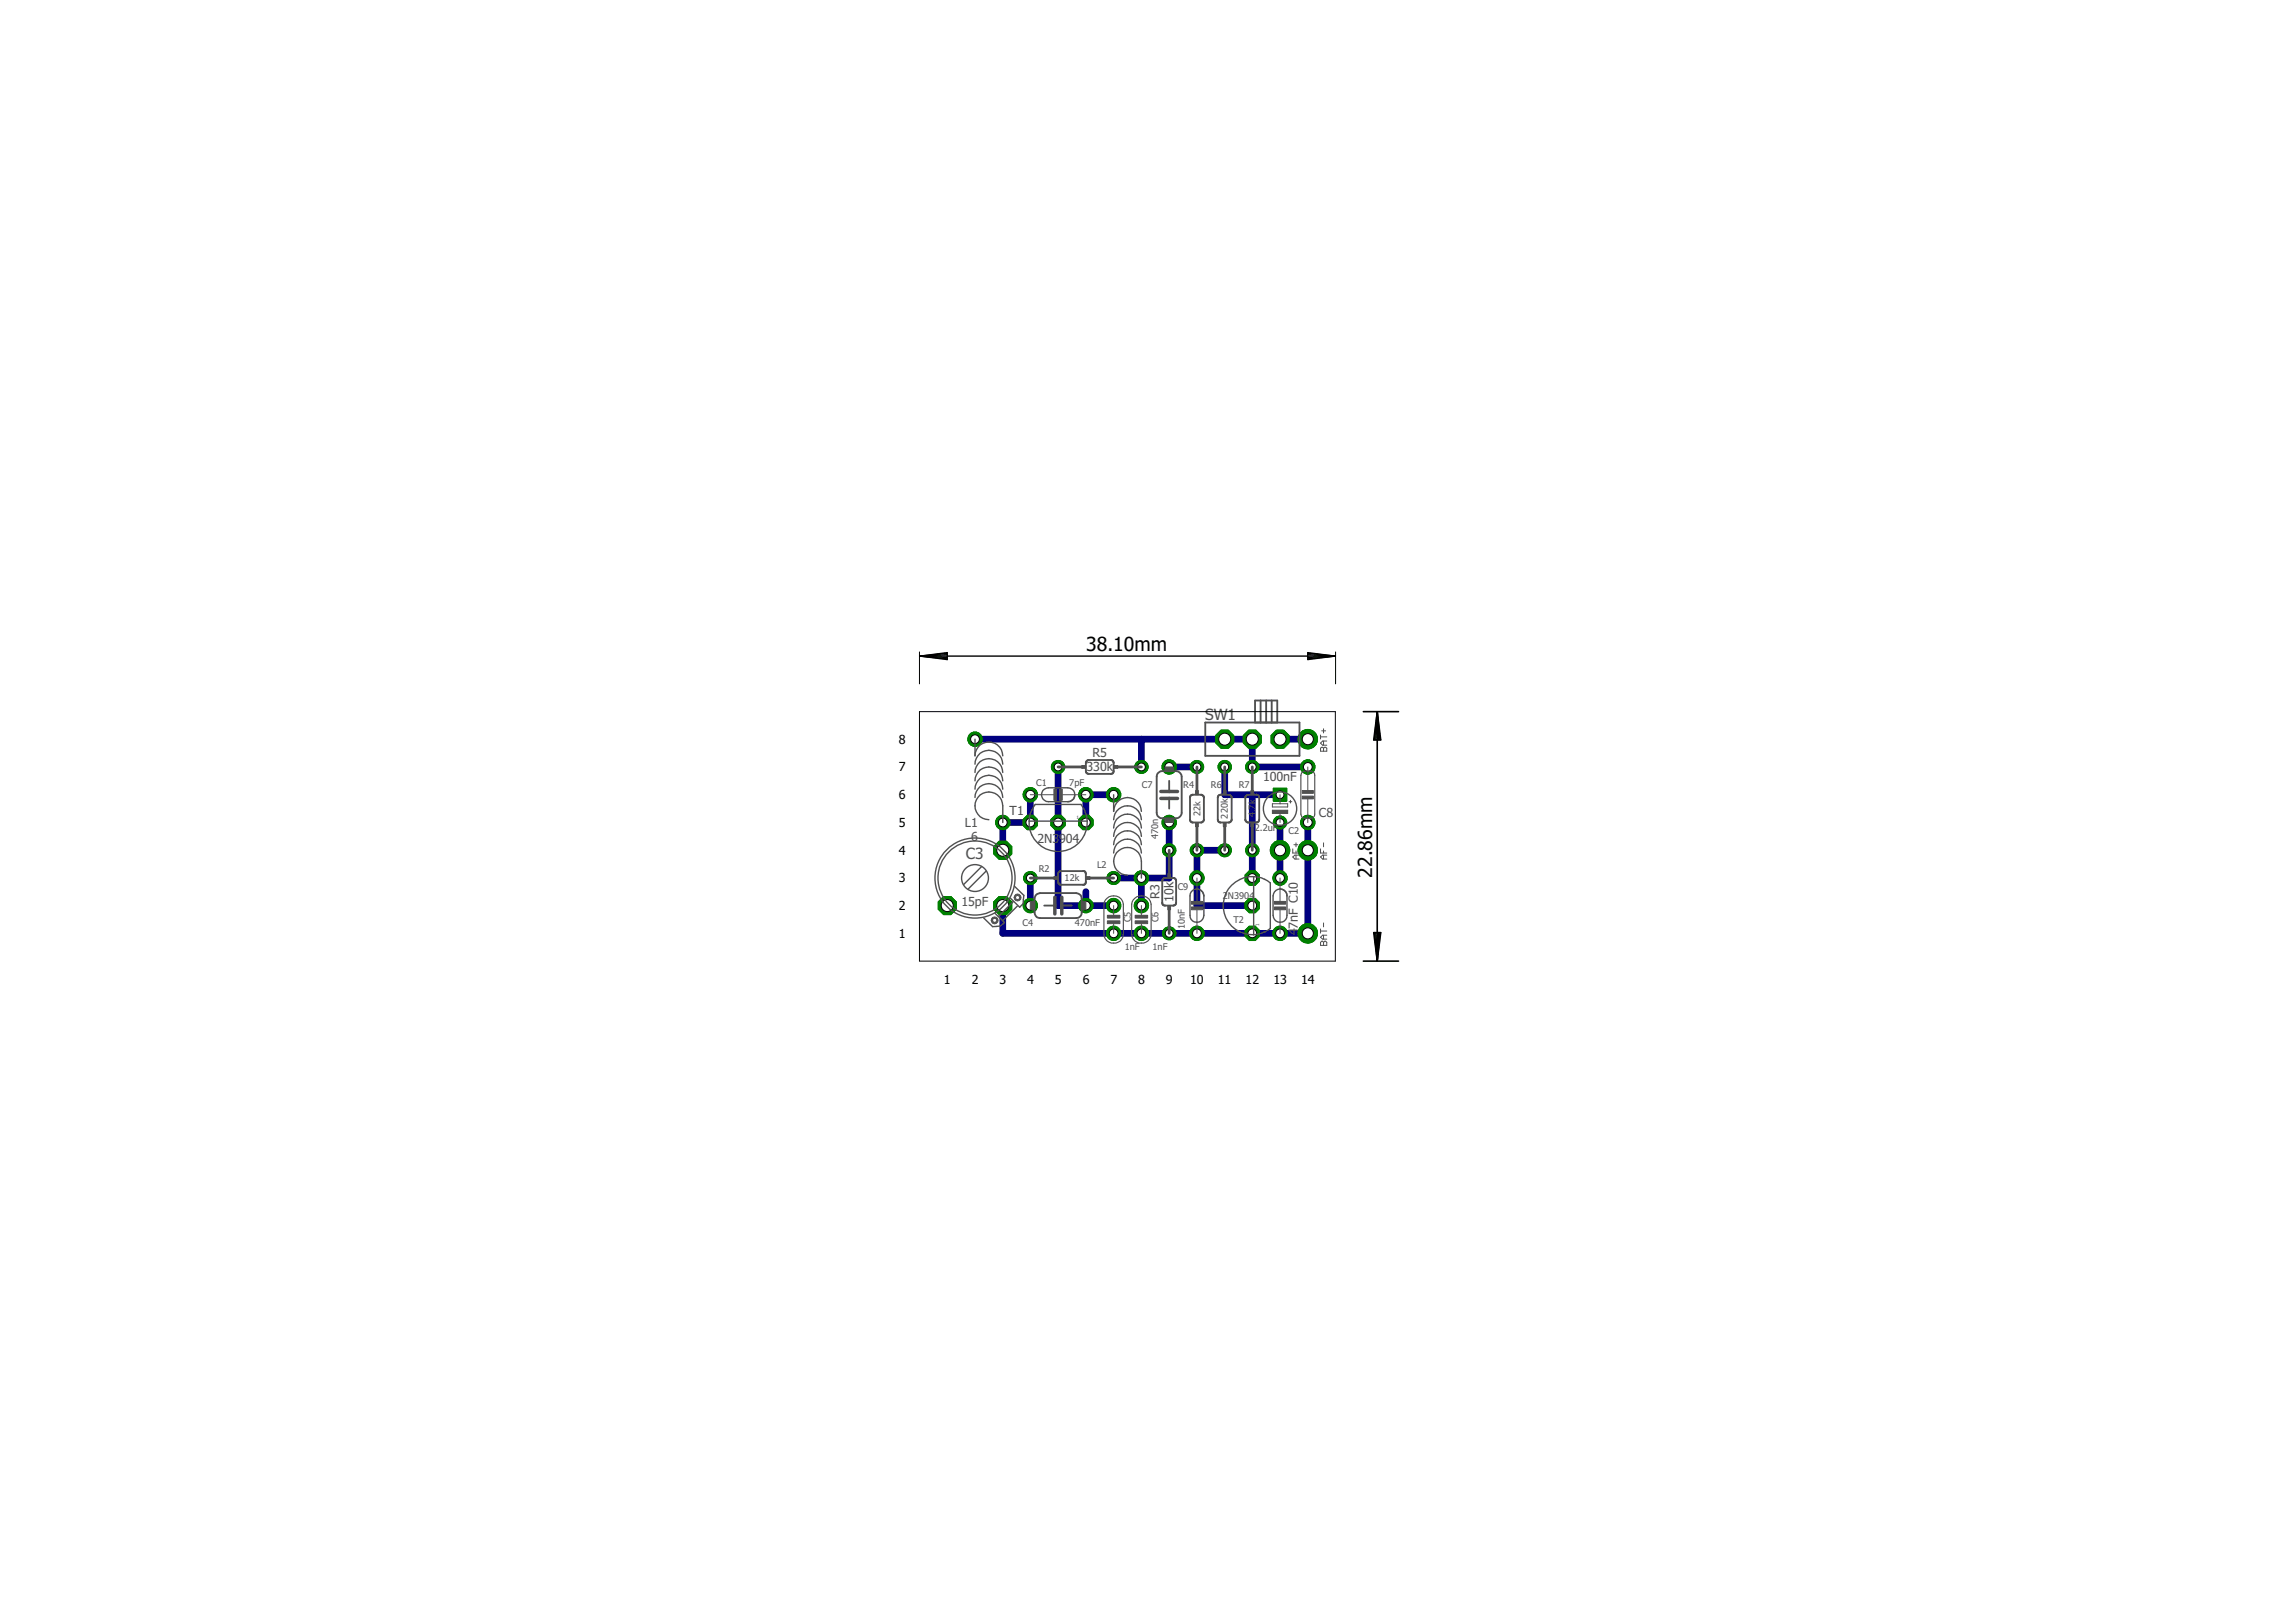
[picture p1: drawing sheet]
<svg xmlns="http://www.w3.org/2000/svg" width="210mm" height="148mm" viewBox="0 0 210 148" stroke-linecap="round" stroke-linejoin="round" font-family="sans-serif">
<defs><g id="words">
<g font-size="1.8">
<text x="99.3" y="59.6">38.10mm</text>
<text x="125.5" y="80.3" transform="rotate(-90 125.5 80.3)">22.86mm</text>
</g>
<g font-size="1.4" fill="#505050">
<text x="110.2" y="65.8">SW1</text>
<text x="88.3" y="78.5">C3</text>
</g>
<g font-size="1.1">
<text x="82.2" y="70.6">7</text>
<text x="82.2" y="68">8</text>
<text x="82.2" y="75.6">5</text>
<text x="82.2" y="73.1">6</text>
<text x="82.2" y="83.2">2</text>
<text x="82.2" y="80.7">3</text>
<text x="82.2" y="78.2">4</text>
<text x="82.2" y="85.8">1</text>
<text x="86.3" y="90">1</text>
<text x="88.9" y="90">2</text>
<text x="91.4" y="90">3</text>
<text x="93.9" y="90">4</text>
<text x="96.5" y="90">5</text>
<text x="99" y="90">6</text>
<text x="101.6" y="90">7</text>
<text x="104.1" y="90">8</text>
<text x="106.6" y="90">9</text>
<text x="108.9" y="90">10</text>
<text x="111.4" y="90">11</text>
<text x="113.9" y="90">12</text>
<text x="116.5" y="90">13</text>
<text x="119" y="90">14</text>
</g>
<g font-size="1.1" fill="#505050">
<text x="99.4" y="70.6">330k</text>
<text x="99.9" y="69.3">R5</text>
<text x="115.5" y="71.4">100nF</text>
<text x="88.2" y="75.6">L1</text>
<text x="88.8" y="76.9">6</text>
<text x="92.3" y="74.5">T1</text>
<text x="94.9" y="77.1">2N3</text>
<text x="96.9" y="77.1">904</text>
<text x="120.6" y="74.8">C8</text>
<text x="87.9" y="82.8">15pF</text>
<text x="106" y="82.2" transform="rotate(-90 106 82.2)">R3</text>
<text x="107.3" y="82.5" transform="rotate(-90 107.3 82.5)">10k</text>
<text x="118.7" y="85.5" transform="rotate(-90 118.7 85.5)">47nF C10</text>
</g>
<g font-size=".8" fill="#505050">
<text x="94.8" y="71.9">C1</text>
<text x="97.8" y="71.9">7pF</text>
<text x="104.4" y="72.1">C7</text>
<text x="105.9" y="76.7" transform="rotate(-90 105.9 76.7)">470n</text>
<text x="108.2" y="72.1">R4</text>
<text x="109.8" y="74.6" transform="rotate(-90 109.8 74.6)">22k</text>
<text x="110.8" y="72.1">R6</text>
<text x="112.3" y="74.9" transform="rotate(-90 112.3 74.9)">220k</text>
<text x="113.3" y="72.1">R7</text>
<text x="114.8" y="76">2.2uF</text>
<text x="114.8" y="74.8" transform="rotate(-90 114.8 74.8)">4.7k</text>
<text x="117.9" y="76.3">C2</text>
<text x="95" y="79.8">R2</text>
<text x="97.4" y="80.6">12k</text>
<text x="100.3" y="79.3">L2</text>
<text x="107.7" y="81.4">C9</text>
<text x="111.8" y="82.2">2N3904</text>
<text x="93.5" y="84.7">C4</text>
<text x="98.3" y="84.7">470nF</text>
<text x="102.9" y="86.9">1nF</text>
<text x="103.4" y="84.4" transform="rotate(-90 103.4 84.4)">C5</text>
<text x="105.4" y="86.9">1nF</text>
<text x="106" y="84.4" transform="rotate(-90 106 84.4)">C6</text>
<text x="108.4" y="85" transform="rotate(-90 108.4 85)">10nF</text>
<text x="112.8" y="84.5">T2</text>
</g>
<g font-size=".4" fill="#505050">
<text x="98.5" y="74.9">1</text>
<text x="115.2" y="84.7" transform="rotate(-90 115.2 84.7)">1</text>
</g>
</g></defs>
<g fill="none" stroke="#000080" stroke-width=".61">
<path d="M89.2 67.6h25.3v2.5h5.1M94.2 72.7v2.5h-2.5v2.6M96.8 70.1v12.7h5.1M101.9 72.7h-2.6v2.5M104.4 67.6v2.5M106.9 70.1h2.6M106.9 75.2v5.1h-5M112 70.1v2.6h5.1M112 77.8h-2.5v5h5M114.5 72.7v7.6M117.1 67.6h2.5M117.1 75.2v5.1"/>
<path d="M119.6 75.2v10.2h-27.9v-2.6M94.2 80.3v2.5M99.3 81.6v1.2M104.4 80.3v2.5"/>
</g>
<circle cx="117.1" cy="77.8" r=".89" fill="#008000" stroke="#008000" stroke-width=".09"/>
<circle cx="117.1" cy="77.8" r=".51" fill="#fff" stroke="#000" stroke-width=".09"/>
<circle cx="119.6" cy="77.8" r=".89" fill="#008000" stroke="#008000" stroke-width=".09"/>
<circle cx="119.6" cy="77.8" r=".51" fill="#fff" stroke="#000" stroke-width=".09"/>
<circle cx="119.6" cy="67.6" r=".89" fill="#008000" stroke="#008000" stroke-width=".09"/>
<circle cx="119.6" cy="67.6" r=".51" fill="#fff" stroke="#000" stroke-width=".09"/>
<circle cx="119.6" cy="85.4" r=".89" fill="#008000" stroke="#008000" stroke-width=".09"/>
<circle cx="119.6" cy="85.4" r=".51" fill="#fff" stroke="#000" stroke-width=".09"/>
<circle cx="94.2" cy="72.7" r=".66" fill="#008000" stroke="#008000" stroke-width=".09"/>
<circle cx="94.2" cy="72.7" r=".4" fill="#fff" stroke="#000" stroke-width=".09"/>
<circle cx="99.3" cy="72.7" r=".66" fill="#008000" stroke="#008000" stroke-width=".09"/>
<circle cx="99.3" cy="72.7" r=".4" fill="#fff" stroke="#000" stroke-width=".09"/>
<circle cx="117.1" cy="85.4" r=".66" fill="#008000" stroke="#008000" stroke-width=".09"/>
<circle cx="117.1" cy="85.4" r=".4" fill="#fff" stroke="#000" stroke-width=".09"/>
<circle cx="117.1" cy="80.3" r=".66" fill="#008000" stroke="#008000" stroke-width=".09"/>
<circle cx="117.1" cy="80.3" r=".4" fill="#fff" stroke="#000" stroke-width=".09"/>
<circle cx="117.1" cy="75.2" r=".61" fill="#008000" stroke="#008000" stroke-width=".09"/>
<circle cx="117.1" cy="75.2" r=".36" fill="#fff" stroke="#000" stroke-width=".09"/>
<path d="M116.5 72.1h1.2v1.2h-1.2z" fill="#008000" stroke="#008000" stroke-width=".09"/>
<circle cx="117.1" cy="72.7" r=".36" fill="#fff" stroke="#000" stroke-width=".09"/>
<circle cx="86.6" cy="82.8" r=".89" fill="#008000" stroke="#008000" stroke-width=".09"/>
<circle cx="86.6" cy="82.8" r=".55" fill="#fff" stroke="#000" stroke-width=".09"/>
<circle cx="91.7" cy="82.8" r=".89" fill="#008000" stroke="#008000" stroke-width=".09"/>
<circle cx="91.7" cy="82.8" r=".55" fill="#fff" stroke="#000" stroke-width=".09"/>
<circle cx="91.7" cy="77.8" r=".89" fill="#008000" stroke="#008000" stroke-width=".09"/>
<circle cx="91.7" cy="77.8" r=".55" fill="#fff" stroke="#000" stroke-width=".09"/>
<circle cx="94.2" cy="82.8" r=".66" fill="#008000" stroke="#008000" stroke-width=".09"/>
<circle cx="94.2" cy="82.8" r=".4" fill="#fff" stroke="#000" stroke-width=".09"/>
<circle cx="99.3" cy="82.8" r=".66" fill="#008000" stroke="#008000" stroke-width=".09"/>
<circle cx="99.3" cy="82.8" r=".4" fill="#fff" stroke="#000" stroke-width=".09"/>
<circle cx="101.9" cy="85.4" r=".66" fill="#008000" stroke="#008000" stroke-width=".09"/>
<circle cx="101.9" cy="85.4" r=".4" fill="#fff" stroke="#000" stroke-width=".09"/>
<circle cx="101.9" cy="82.8" r=".66" fill="#008000" stroke="#008000" stroke-width=".09"/>
<circle cx="101.9" cy="82.8" r=".4" fill="#fff" stroke="#000" stroke-width=".09"/>
<circle cx="104.4" cy="85.4" r=".66" fill="#008000" stroke="#008000" stroke-width=".09"/>
<circle cx="104.4" cy="85.4" r=".4" fill="#fff" stroke="#000" stroke-width=".09"/>
<circle cx="104.4" cy="82.8" r=".66" fill="#008000" stroke="#008000" stroke-width=".09"/>
<circle cx="104.4" cy="82.8" r=".4" fill="#fff" stroke="#000" stroke-width=".09"/>
<circle cx="106.9" cy="70.1" r=".66" fill="#008000" stroke="#008000" stroke-width=".09"/>
<circle cx="106.9" cy="70.1" r=".4" fill="#fff" stroke="#000" stroke-width=".09"/>
<circle cx="106.9" cy="75.2" r=".66" fill="#008000" stroke="#008000" stroke-width=".09"/>
<circle cx="106.9" cy="75.2" r=".4" fill="#fff" stroke="#000" stroke-width=".09"/>
<circle cx="119.6" cy="75.2" r=".66" fill="#008000" stroke="#008000" stroke-width=".09"/>
<circle cx="119.6" cy="75.2" r=".4" fill="#fff" stroke="#000" stroke-width=".09"/>
<circle cx="119.6" cy="70.1" r=".66" fill="#008000" stroke="#008000" stroke-width=".09"/>
<circle cx="119.6" cy="70.1" r=".4" fill="#fff" stroke="#000" stroke-width=".09"/>
<circle cx="109.5" cy="85.4" r=".66" fill="#008000" stroke="#008000" stroke-width=".09"/>
<circle cx="109.5" cy="85.4" r=".4" fill="#fff" stroke="#000" stroke-width=".09"/>
<circle cx="109.5" cy="80.3" r=".66" fill="#008000" stroke="#008000" stroke-width=".09"/>
<circle cx="109.5" cy="80.3" r=".4" fill="#fff" stroke="#000" stroke-width=".09"/>
<circle cx="91.7" cy="75.2" r=".66" fill="#008000" stroke="#008000" stroke-width=".09"/>
<circle cx="91.7" cy="75.2" r=".4" fill="#fff" stroke="#000" stroke-width=".09"/>
<circle cx="89.2" cy="67.6" r=".66" fill="#008000" stroke="#008000" stroke-width=".09"/>
<circle cx="89.2" cy="67.6" r=".4" fill="#fff" stroke="#000" stroke-width=".09"/>
<circle cx="104.4" cy="80.3" r=".66" fill="#008000" stroke="#008000" stroke-width=".09"/>
<circle cx="104.4" cy="80.3" r=".4" fill="#fff" stroke="#000" stroke-width=".09"/>
<circle cx="101.9" cy="72.7" r=".66" fill="#008000" stroke="#008000" stroke-width=".09"/>
<circle cx="101.9" cy="72.7" r=".4" fill="#fff" stroke="#000" stroke-width=".09"/>
<circle cx="94.2" cy="80.3" r=".61" fill="#008000" stroke="#008000" stroke-width=".09"/>
<circle cx="94.2" cy="80.3" r=".36" fill="#fff" stroke="#000" stroke-width=".09"/>
<circle cx="101.9" cy="80.3" r=".61" fill="#008000" stroke="#008000" stroke-width=".09"/>
<circle cx="101.9" cy="80.3" r=".36" fill="#fff" stroke="#000" stroke-width=".09"/>
<circle cx="106.9" cy="77.8" r=".61" fill="#008000" stroke="#008000" stroke-width=".09"/>
<circle cx="106.9" cy="77.8" r=".36" fill="#fff" stroke="#000" stroke-width=".09"/>
<circle cx="106.9" cy="85.4" r=".61" fill="#008000" stroke="#008000" stroke-width=".09"/>
<circle cx="106.9" cy="85.4" r=".36" fill="#fff" stroke="#000" stroke-width=".09"/>
<circle cx="109.5" cy="70.1" r=".61" fill="#008000" stroke="#008000" stroke-width=".09"/>
<circle cx="109.5" cy="70.1" r=".36" fill="#fff" stroke="#000" stroke-width=".09"/>
<circle cx="109.5" cy="77.8" r=".61" fill="#008000" stroke="#008000" stroke-width=".09"/>
<circle cx="109.5" cy="77.8" r=".36" fill="#fff" stroke="#000" stroke-width=".09"/>
<circle cx="104.4" cy="70.1" r=".61" fill="#008000" stroke="#008000" stroke-width=".09"/>
<circle cx="104.4" cy="70.1" r=".36" fill="#fff" stroke="#000" stroke-width=".09"/>
<circle cx="96.8" cy="70.1" r=".61" fill="#008000" stroke="#008000" stroke-width=".09"/>
<circle cx="96.8" cy="70.1" r=".36" fill="#fff" stroke="#000" stroke-width=".09"/>
<circle cx="112" cy="77.8" r=".61" fill="#008000" stroke="#008000" stroke-width=".09"/>
<circle cx="112" cy="77.8" r=".36" fill="#fff" stroke="#000" stroke-width=".09"/>
<circle cx="112" cy="70.1" r=".61" fill="#008000" stroke="#008000" stroke-width=".09"/>
<circle cx="112" cy="70.1" r=".36" fill="#fff" stroke="#000" stroke-width=".09"/>
<circle cx="114.5" cy="77.8" r=".61" fill="#008000" stroke="#008000" stroke-width=".09"/>
<circle cx="114.5" cy="77.8" r=".36" fill="#fff" stroke="#000" stroke-width=".09"/>
<circle cx="114.5" cy="70.1" r=".61" fill="#008000" stroke="#008000" stroke-width=".09"/>
<circle cx="114.5" cy="70.1" r=".36" fill="#fff" stroke="#000" stroke-width=".09"/>
<circle cx="117.1" cy="67.6" r=".89" fill="#008000" stroke="#008000" stroke-width=".09"/>
<circle cx="117.1" cy="67.6" r=".55" fill="#fff" stroke="#000" stroke-width=".09"/>
<circle cx="114.5" cy="67.6" r=".89" fill="#008000" stroke="#008000" stroke-width=".09"/>
<circle cx="114.5" cy="67.6" r=".55" fill="#fff" stroke="#000" stroke-width=".09"/>
<circle cx="112" cy="67.6" r=".89" fill="#008000" stroke="#008000" stroke-width=".09"/>
<circle cx="112" cy="67.6" r=".55" fill="#fff" stroke="#000" stroke-width=".09"/>
<circle cx="94.2" cy="75.2" r=".71" fill="#008000" stroke="#008000" stroke-width=".09"/>
<circle cx="94.2" cy="75.2" r=".4" fill="#fff" stroke="#000" stroke-width=".09"/>
<circle cx="99.3" cy="75.2" r=".71" fill="#008000" stroke="#008000" stroke-width=".09"/>
<circle cx="99.3" cy="75.2" r=".4" fill="#fff" stroke="#000" stroke-width=".09"/>
<circle cx="96.8" cy="75.2" r=".71" fill="#008000" stroke="#008000" stroke-width=".09"/>
<circle cx="96.8" cy="75.2" r=".4" fill="#fff" stroke="#000" stroke-width=".09"/>
<circle cx="114.5" cy="80.3" r=".71" fill="#008000" stroke="#008000" stroke-width=".09"/>
<circle cx="114.5" cy="80.3" r=".4" fill="#fff" stroke="#000" stroke-width=".09"/>
<circle cx="114.5" cy="85.4" r=".71" fill="#008000" stroke="#008000" stroke-width=".09"/>
<circle cx="114.5" cy="85.4" r=".4" fill="#fff" stroke="#000" stroke-width=".09"/>
<circle cx="114.5" cy="82.8" r=".71" fill="#008000" stroke="#008000" stroke-width=".09"/>
<circle cx="114.5" cy="82.8" r=".4" fill="#fff" stroke="#000" stroke-width=".09"/>
<circle cx="117.1" cy="77.8" r=".89" fill="#008000" stroke="#008000" stroke-width=".09"/>
<circle cx="117.1" cy="77.8" r=".51" fill="#fff" stroke="#000" stroke-width=".09"/>
<circle cx="119.6" cy="77.8" r=".89" fill="#008000" stroke="#008000" stroke-width=".09"/>
<circle cx="119.6" cy="77.8" r=".51" fill="#fff" stroke="#000" stroke-width=".09"/>
<circle cx="119.6" cy="67.6" r=".89" fill="#008000" stroke="#008000" stroke-width=".09"/>
<circle cx="119.6" cy="67.6" r=".51" fill="#fff" stroke="#000" stroke-width=".09"/>
<circle cx="119.6" cy="85.4" r=".89" fill="#008000" stroke="#008000" stroke-width=".09"/>
<circle cx="119.6" cy="85.4" r=".51" fill="#fff" stroke="#000" stroke-width=".09"/>
<circle cx="94.2" cy="72.7" r=".66" fill="#008000" stroke="#008000" stroke-width=".09"/>
<circle cx="94.2" cy="72.7" r=".4" fill="#fff" stroke="#000" stroke-width=".09"/>
<circle cx="99.3" cy="72.7" r=".66" fill="#008000" stroke="#008000" stroke-width=".09"/>
<circle cx="99.3" cy="72.7" r=".4" fill="#fff" stroke="#000" stroke-width=".09"/>
<circle cx="117.1" cy="85.4" r=".66" fill="#008000" stroke="#008000" stroke-width=".09"/>
<circle cx="117.1" cy="85.4" r=".4" fill="#fff" stroke="#000" stroke-width=".09"/>
<circle cx="117.1" cy="80.3" r=".66" fill="#008000" stroke="#008000" stroke-width=".09"/>
<circle cx="117.1" cy="80.3" r=".4" fill="#fff" stroke="#000" stroke-width=".09"/>
<circle cx="117.1" cy="75.2" r=".61" fill="#008000" stroke="#008000" stroke-width=".09"/>
<circle cx="117.1" cy="75.2" r=".36" fill="#fff" stroke="#000" stroke-width=".09"/>
<path d="M116.5 72.1h1.2v1.2h-1.2z" fill="#008000" stroke="#008000" stroke-width=".09"/>
<circle cx="117.1" cy="72.7" r=".36" fill="#fff" stroke="#000" stroke-width=".09"/>
<circle cx="86.6" cy="82.8" r=".89" fill="#008000" stroke="#008000" stroke-width=".09"/>
<circle cx="86.6" cy="82.8" r=".55" fill="#fff" stroke="#000" stroke-width=".09"/>
<circle cx="91.7" cy="82.8" r=".89" fill="#008000" stroke="#008000" stroke-width=".09"/>
<circle cx="91.7" cy="82.8" r=".55" fill="#fff" stroke="#000" stroke-width=".09"/>
<circle cx="91.7" cy="77.8" r=".89" fill="#008000" stroke="#008000" stroke-width=".09"/>
<circle cx="91.7" cy="77.8" r=".55" fill="#fff" stroke="#000" stroke-width=".09"/>
<circle cx="94.2" cy="82.8" r=".66" fill="#008000" stroke="#008000" stroke-width=".09"/>
<circle cx="94.2" cy="82.8" r=".4" fill="#fff" stroke="#000" stroke-width=".09"/>
<circle cx="99.3" cy="82.8" r=".66" fill="#008000" stroke="#008000" stroke-width=".09"/>
<circle cx="99.3" cy="82.8" r=".4" fill="#fff" stroke="#000" stroke-width=".09"/>
<circle cx="101.9" cy="85.4" r=".66" fill="#008000" stroke="#008000" stroke-width=".09"/>
<circle cx="101.9" cy="85.4" r=".4" fill="#fff" stroke="#000" stroke-width=".09"/>
<circle cx="101.9" cy="82.8" r=".66" fill="#008000" stroke="#008000" stroke-width=".09"/>
<circle cx="101.9" cy="82.8" r=".4" fill="#fff" stroke="#000" stroke-width=".09"/>
<circle cx="104.4" cy="85.4" r=".66" fill="#008000" stroke="#008000" stroke-width=".09"/>
<circle cx="104.4" cy="85.4" r=".4" fill="#fff" stroke="#000" stroke-width=".09"/>
<circle cx="104.4" cy="82.8" r=".66" fill="#008000" stroke="#008000" stroke-width=".09"/>
<circle cx="104.4" cy="82.8" r=".4" fill="#fff" stroke="#000" stroke-width=".09"/>
<circle cx="106.9" cy="70.1" r=".66" fill="#008000" stroke="#008000" stroke-width=".09"/>
<circle cx="106.9" cy="70.1" r=".4" fill="#fff" stroke="#000" stroke-width=".09"/>
<circle cx="106.9" cy="75.2" r=".66" fill="#008000" stroke="#008000" stroke-width=".09"/>
<circle cx="106.9" cy="75.2" r=".4" fill="#fff" stroke="#000" stroke-width=".09"/>
<circle cx="119.6" cy="75.2" r=".66" fill="#008000" stroke="#008000" stroke-width=".09"/>
<circle cx="119.6" cy="75.2" r=".4" fill="#fff" stroke="#000" stroke-width=".09"/>
<circle cx="119.6" cy="70.1" r=".66" fill="#008000" stroke="#008000" stroke-width=".09"/>
<circle cx="119.6" cy="70.1" r=".4" fill="#fff" stroke="#000" stroke-width=".09"/>
<circle cx="109.5" cy="85.4" r=".66" fill="#008000" stroke="#008000" stroke-width=".09"/>
<circle cx="109.5" cy="85.4" r=".4" fill="#fff" stroke="#000" stroke-width=".09"/>
<circle cx="109.5" cy="80.3" r=".66" fill="#008000" stroke="#008000" stroke-width=".09"/>
<circle cx="109.5" cy="80.3" r=".4" fill="#fff" stroke="#000" stroke-width=".09"/>
<circle cx="91.7" cy="75.2" r=".66" fill="#008000" stroke="#008000" stroke-width=".09"/>
<circle cx="91.7" cy="75.2" r=".4" fill="#fff" stroke="#000" stroke-width=".09"/>
<circle cx="89.2" cy="67.6" r=".66" fill="#008000" stroke="#008000" stroke-width=".09"/>
<circle cx="89.2" cy="67.6" r=".4" fill="#fff" stroke="#000" stroke-width=".09"/>
<circle cx="104.4" cy="80.3" r=".66" fill="#008000" stroke="#008000" stroke-width=".09"/>
<circle cx="104.4" cy="80.3" r=".4" fill="#fff" stroke="#000" stroke-width=".09"/>
<circle cx="101.9" cy="72.7" r=".66" fill="#008000" stroke="#008000" stroke-width=".09"/>
<circle cx="101.9" cy="72.7" r=".4" fill="#fff" stroke="#000" stroke-width=".09"/>
<circle cx="94.2" cy="80.3" r=".61" fill="#008000" stroke="#008000" stroke-width=".09"/>
<circle cx="94.2" cy="80.3" r=".36" fill="#fff" stroke="#000" stroke-width=".09"/>
<circle cx="101.9" cy="80.3" r=".61" fill="#008000" stroke="#008000" stroke-width=".09"/>
<circle cx="101.9" cy="80.3" r=".36" fill="#fff" stroke="#000" stroke-width=".09"/>
<circle cx="106.9" cy="77.8" r=".61" fill="#008000" stroke="#008000" stroke-width=".09"/>
<circle cx="106.9" cy="77.8" r=".36" fill="#fff" stroke="#000" stroke-width=".09"/>
<circle cx="106.9" cy="85.4" r=".61" fill="#008000" stroke="#008000" stroke-width=".09"/>
<circle cx="106.9" cy="85.4" r=".36" fill="#fff" stroke="#000" stroke-width=".09"/>
<circle cx="109.5" cy="70.1" r=".61" fill="#008000" stroke="#008000" stroke-width=".09"/>
<circle cx="109.5" cy="70.1" r=".36" fill="#fff" stroke="#000" stroke-width=".09"/>
<circle cx="109.5" cy="77.8" r=".61" fill="#008000" stroke="#008000" stroke-width=".09"/>
<circle cx="109.5" cy="77.8" r=".36" fill="#fff" stroke="#000" stroke-width=".09"/>
<circle cx="104.4" cy="70.1" r=".61" fill="#008000" stroke="#008000" stroke-width=".09"/>
<circle cx="104.4" cy="70.1" r=".36" fill="#fff" stroke="#000" stroke-width=".09"/>
<circle cx="96.8" cy="70.1" r=".61" fill="#008000" stroke="#008000" stroke-width=".09"/>
<circle cx="96.8" cy="70.1" r=".36" fill="#fff" stroke="#000" stroke-width=".09"/>
<circle cx="112" cy="77.8" r=".61" fill="#008000" stroke="#008000" stroke-width=".09"/>
<circle cx="112" cy="77.8" r=".36" fill="#fff" stroke="#000" stroke-width=".09"/>
<circle cx="112" cy="70.1" r=".61" fill="#008000" stroke="#008000" stroke-width=".09"/>
<circle cx="112" cy="70.1" r=".36" fill="#fff" stroke="#000" stroke-width=".09"/>
<circle cx="114.5" cy="77.8" r=".61" fill="#008000" stroke="#008000" stroke-width=".09"/>
<circle cx="114.5" cy="77.8" r=".36" fill="#fff" stroke="#000" stroke-width=".09"/>
<circle cx="114.5" cy="70.1" r=".61" fill="#008000" stroke="#008000" stroke-width=".09"/>
<circle cx="114.5" cy="70.1" r=".36" fill="#fff" stroke="#000" stroke-width=".09"/>
<circle cx="117.1" cy="67.6" r=".89" fill="#008000" stroke="#008000" stroke-width=".09"/>
<circle cx="117.1" cy="67.6" r=".55" fill="#fff" stroke="#000" stroke-width=".09"/>
<circle cx="114.5" cy="67.6" r=".89" fill="#008000" stroke="#008000" stroke-width=".09"/>
<circle cx="114.5" cy="67.6" r=".55" fill="#fff" stroke="#000" stroke-width=".09"/>
<circle cx="112" cy="67.6" r=".89" fill="#008000" stroke="#008000" stroke-width=".09"/>
<circle cx="112" cy="67.6" r=".55" fill="#fff" stroke="#000" stroke-width=".09"/>
<circle cx="94.2" cy="75.2" r=".71" fill="#008000" stroke="#008000" stroke-width=".09"/>
<circle cx="94.2" cy="75.2" r=".4" fill="#fff" stroke="#000" stroke-width=".09"/>
<circle cx="99.3" cy="75.2" r=".71" fill="#008000" stroke="#008000" stroke-width=".09"/>
<circle cx="99.3" cy="75.2" r=".4" fill="#fff" stroke="#000" stroke-width=".09"/>
<circle cx="96.8" cy="75.2" r=".71" fill="#008000" stroke="#008000" stroke-width=".09"/>
<circle cx="96.8" cy="75.2" r=".4" fill="#fff" stroke="#000" stroke-width=".09"/>
<circle cx="114.5" cy="80.3" r=".71" fill="#008000" stroke="#008000" stroke-width=".09"/>
<circle cx="114.5" cy="80.3" r=".4" fill="#fff" stroke="#000" stroke-width=".09"/>
<circle cx="114.5" cy="85.4" r=".71" fill="#008000" stroke="#008000" stroke-width=".09"/>
<circle cx="114.5" cy="85.4" r=".4" fill="#fff" stroke="#000" stroke-width=".09"/>
<circle cx="114.5" cy="82.8" r=".71" fill="#008000" stroke="#008000" stroke-width=".09"/>
<circle cx="114.5" cy="82.8" r=".4" fill="#fff" stroke="#000" stroke-width=".09"/>
<g fill="none" stroke="#505050" stroke-width=".09">
<path d="M94.2 72.7h2.2M97.2 72.7h2.1M116.4 73.5h1.4v.3h-1.4zM116.4 74.1h1.4v.3h-1.4zM117.1 72.7v.8M117.1 74.4v.8M117.9 73.3h.3M118 73.2v.2M118.2 77.6v.4h.6M118.3 77.3h.4M118.5 77.1v.3M118.5 77.8v.2"/>
<path d="M118.5 78.2v.4M118.8 78.2h-.4l-.2 .2 .2 .2h.4M119.6 70.1v2.2M119.6 73.1v2.1M120.8 77.6v.4h.5M120.8 67.2v.4M120.8 68.4l.1-.1 .2 .1 .1-.1 .1 .1v.3h-.5zM120.8 67.4h.5M120.9 66.8h.3M121.1 66.7v.3M121.1 67.8v.4M121.1 68.4v.3"/>
<path d="M121.1 77.1v.3M121.1 77.8v.2M121.1 78.2v.4M121.3 78.2h-.3l-.2 .2 .2 .2h.3M121.3 67.8h-.3l-.2 .2 .2 .2h.3M101.9 82.8v.9M101.9 84.5v.9M104.4 82.8v.9M104.4 84.5v.9M109.5 80.3v2.1M109.5 83.2v2.2M117.1 80.3v2.1"/>
<path d="M117.1 83.2v2.2M120.8 85v.3M120.8 86.2l.1-.1 .2 .1 .1-.1 .1 .1v.3h-.5zM120.8 85.2h.5M121.1 84.4v.4M121.1 85.5v.4M121.1 86.2v.3M121.3 85.5h-.3l-.2 .2 .2 .2h.3"/>
</g>
<g fill="none" stroke="#505050" stroke-width=".13">
<path d="M89.2 67.6v1.5a1.27 1.27 0 0 1 1.2-1.2 1.27 1.27 0 0 1 1.3 1.2M89.2 69.9a1.27 1.27 0 0 1 1.2-1.3 1.27 1.27 0 0 1 1.3 1.3M89.2 70.7a1.27 1.27 0 0 1 1.2-1.3 1.27 1.27 0 0 1 1.3 1.3M89.2 71.4a1.27 1.27 0 0 1 1.2-1.3 1.27 1.27 0 0 1 1.3 1.3M89.2 72.2a1.27 1.27 0 0 1 1.2-1.3 1.27 1.27 0 0 1 1.3 1.3M89.2 72.9a1.27 1.27 0 0 1 1.2-1.2 1.27 1.27 0 0 1 1.3 1.2M89.8 79.2l-1.7 1.7M90.2 79.7l-1.7 1.6M90.4 75a1.27 1.27 0 0 1-1.2-1.3 1.27 1.27 0 0 1 1.2-1.3 1.27 1.27 0 0 1 1.3 1.3v1.5M94.1 75.1a2.66 2.66 0 0 0 2.7 2.8 2.66 2.66 0 0 0 2.6-2.8M94.1 75.1h5.3M94.4 74.1l.3-.5h4.2l.4 .8 .1 .7"/>
<path d="M94.4 74.1l-.3 1M95.4 72.3l.5-.2h1.8a.63 .63 0 0 1 .6 .6 .63 .63 0 0 1-.6 .6h-1.8a.63 .63 0 0 1-.6-.3 .63 .63 0 0 1 .1-.7zM101.9 72.7v1.5a1.27 1.27 0 0 1 1.2-1.3 1.27 1.27 0 0 1 1.3 1.3M101.9 75a1.27 1.27 0 0 1 1.2-1.3 1.27 1.27 0 0 1 1.3 1.3M101.9 75.7a1.27 1.27 0 0 1 1.2-1.2 1.27 1.27 0 0 1 1.3 1.2M101.9 76.5a1.27 1.27 0 0 1 1.2-1.3 1.27 1.27 0 0 1 1.3 1.3M101.9 77.3a1.27 1.27 0 0 1 1.2-1.3 1.27 1.27 0 0 1 1.3 1.3M101.9 78a1.27 1.27 0 0 1 1.2-1.2 1.27 1.27 0 0 1 1.3 1.2M91 83.5l.9 .9-.4 .3-.7 .1-.8-.9M92.7 82.4l-1.4 1.4M92.8 81l.8 .9v.8l-.3 .3-.9-.9M93 82.9l-1.3 1.3"/>
<path d="M103.1 80.1a1.27 1.27 0 0 1-1.3-1.3 1.27 1.27 0 0 1 1.3-1.3 1.27 1.27 0 0 1 1.3 1.3v1.5M108.9 81.6a.64 .64 0 0 1 .8-.3 .64 .64 0 0 1 .4 .6v1.8a.63 .63 0 0 1-.6 .6 .63 .63 0 0 1-.7-.6v-1.8zM114.7 80.2a2.66 2.66 0 0 0-2.8 2.6 2.66 2.66 0 0 0 2.8 2.7M114.7 80.2l.7 .1 .3 .1M114.7 80.2v5.3M115.7 80.4l.5 .4v4.1l-.8 .5-.7 .1M116.6 81.6a.63 .63 0 0 1 .7-.3 .63 .63 0 0 1 .4 .6v1.8a.63 .63 0 0 1-.6 .6 .63 .63 0 0 1-.7-.6v-1.8z"/>
<circle cx="117.1" cy="74" r="1.52"/>
<circle cx="89.2" cy="80.3" r="3.7"/>
<circle cx="89.2" cy="80.3" r="3.4"/>
<circle cx="89.2" cy="80.3" r="1.23"/>
</g>
<g fill="#505050" stroke="#505050" stroke-width=".09">
<path d="M96.9 72.2h.3v1h-.3z"/>
<path d="M96.4 72.2h.2v1h-.2z"/>
<path d="M116.6 82.4h1v.3h-1z"/>
<path d="M116.6 83h1v.2h-1z"/>
<path d="M116.4 74.1h1.4v.3h-1.4z"/>
<path d="M101.3 83.7h1.1v.3h-1.1z"/>
<path d="M101.3 84.2h1.1v.3h-1.1z"/>
<path d="M103.8 83.7h1.2v.3h-1.2z"/>
<path d="M103.8 84.2h1.2v.3h-1.2z"/>
<path d="M119.1 72.3h1v.3h-1z"/>
<path d="M119.1 72.8h1v.3h-1z"/>
<path d="M109 82.4h1v.3h-1z"/>
<path d="M109 83h1v.2h-1z"/>
<path d="M99.3 80.2h.4v.2h-.4z"/>
<path d="M96.4 80.2h.4v.2h-.4z"/>
<path d="M106.8 82.8h.3v.4h-.3z"/>
<path d="M106.8 79.9h.3v.4h-.3z"/>
<path d="M109.3 75.2h.3v.4h-.3z"/>
<path d="M109.3 72.3h.3v.4h-.3z"/>
<path d="M98.9 70h.4v.3h-.4z"/>
<path d="M101.9 70h.3v.3h-.3z"/>
<path d="M111.9 72.3h.2v.4h-.2z"/>
<path d="M111.9 75.2h.2v.4h-.2z"/>
<path d="M114.4 72.3h.3v.4h-.3z"/>
<path d="M114.4 75.2h.3v.4h-.3z"/>
<path d="M98.9 82.4h.4v.8h-.4z"/>
<path d="M94.2 82.4h.4v.8h-.4z"/>
<path d="M106.6 74.8h.7v.4h-.7z"/>
<path d="M106.6 70.1h.7v.4h-.7z"/>
</g>
<g fill="#505050" stroke="#505050" stroke-width=".09">
<path d="M90.7 84a.32 .32 0 0 1 .5 0 .32 .32 0 0 1-.1 .5 .32 .32 0 0 1-.4-.3h.1a.19 .19 0 0 1 .2-.2 .19 .19 0 0 1 .2 .2 .19 .19 0 0 1-.3 .1l-.1-.1h-.1z" fill-rule="evenodd"/>
<path d="M92.9 81.8a.32 .32 0 0 1 .5 .2 .32 .32 0 0 1-.3 .4 .32 .32 0 0 1-.3-.3h.1a.19 .19 0 0 1 .2-.2 .19 .19 0 0 1 .1 .3 .19 .19 0 0 1-.2 .1l-.1-.2h-.1z" fill-rule="evenodd"/>
</g>
<g fill="none" stroke="#505050" stroke-width=".17">
<path d="M96.9 79.7h2.3l.1 .2v.9l-.1 .1h-2.3l-.1-.2v-.8zM99.4 69.6l.2-.1h2.1l.2 .3-.1 .8-.2 .2h-2.1l-.2-.3v-.7zM105.9 70.7l.4-.2h1.3a.53 .53 0 0 1 .5 .5v3.3a.53 .53 0 0 1-.5 .5h-1.3a.53 .53 0 0 1-.5-.5v-3.3zM106.9 71.4v1M106.9 73v1M108.9 72.8l.2-.1h.8l.2 .1v2.2l-.2 .2h-.8l-.2-.1-.1-2.2zM110.2 66.1h8.7v3h-8.7zM111.4 72.8l.2-.1h.8l.2 .1v2.2l-.1 .2h-.9l-.2-.1v-2.2zM113.9 72.8l.3-.1h.7l.2 .1 .1 2.2-.2 .2h-.8l-.3-.1zM114.8 66.1v-2h2v2M115.3 64.1v2M115.8 64.1v2"/>
<path d="M116.3 64.1v2M94.7 81.9l.4-.2h3.3a.53 .53 0 0 1 .5 .5v1.3a.49 .49 0 0 1-.5 .5h-3.3a.49 .49 0 0 1-.5-.5v-1.3zM95.5 82.8h1M97.1 82.8h.9M106.4 80.4l1-.1 .1 .2 .1 2.1-.2 .2h-.8l-.3-.1v-2.2z"/>
</g>
<path d="M106.2 72.4h1.5M106.2 73h1.5M96.5 82.1v1.5M97.1 82.1v1.5" fill="none" stroke="#505050" stroke-width=".32"/>
<path d="M119.1 70.6a.88 .88 0 0 1 1.1 .2v3.7a.36 .36 0 0 1-.3 .3h-.5a.36 .36 0 0 1-.4-.3v-3.6zM101.3 82.1a.89 .89 0 0 1 1.4 .6v2.8a.9 .9 0 0 1-.8 .8 .9 .9 0 0 1-.9-.8v-2.8v-.2zM101.3 83.8h1.1M103.8 82.1a.89 .89 0 0 1 1.5 .6v2.8a.9 .9 0 0 1-.9 .8 .9 .9 0 0 1-.9-.8v-2.8v-.2zM103.9 83.8h1" fill="none" stroke="#505050" stroke-width=".11"/>
<path d="M96.8 70.1h2.1M102.2 70.1h2.2M106.9 77.8v2.1M109.5 70.1v2.2M109.5 75.6v2.2M112 70.1v2.2M112 75.6v2.2M114.5 70.1v2.2M114.5 75.6v2.2M94.2 80.3h2.2M99.7 80.3h2.2M106.9 83.2v2.2" fill="none" stroke="#505050" stroke-width=".25"/>
<path d="M84.1 59.6v2.9M122.2 59.6v2.9M84.1 65.1h38v22.8h-38z" fill="none" stroke="#000" stroke-width=".09"/>
<path d="M86.6 59.9l-2.4 .1M86.6 59.8l-2.4 .2M119.6 59.7l2.5 .3-2.5 .3zM119.6 59.9l2.5 .1M119.6 59.8l2.5 .2M84.2 60h37.9M84.2 60l2.4-.3v.6zM84.2 60l2.4 .1M84.2 60l2.4 .3M122.1 60l-2.5 .1M122.1 60l-2.5 .3" fill="none" stroke="#000" stroke-width=".13"/>
<g fill="none" stroke="#000" stroke-width=".15">
<path d="M124.7 65.1h3.2M126 65.2v22.6M126 65.2l.3 2.5h-.7zM126 65.2l-.2 2.5M126 65.2l.1 2.5M126 65.2l-.3 2.5M126 65.2l.2 2.5M124.7 87.9h3.2M125.6 85.3h.7l-.3 2.5zM125.7 85.3l.3 2.5M125.8 85.3l.2 2.5M126.1 85.3l-.1 2.5"/>
<path d="M126.2 85.3l-.2 2.5"/>
</g>
<use href="#words"/>
</svg>
